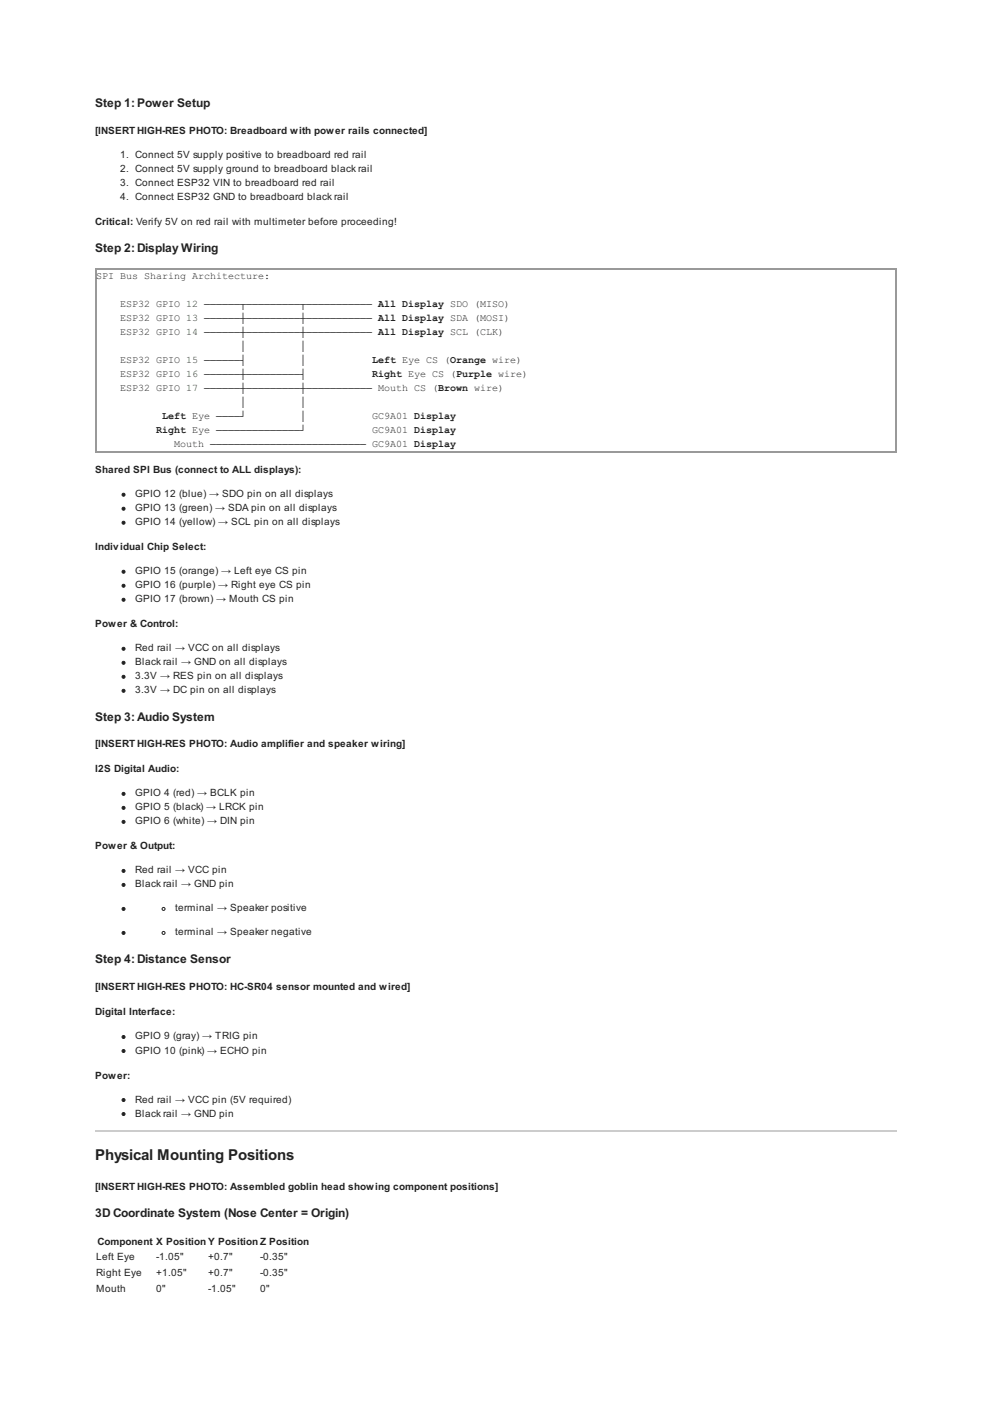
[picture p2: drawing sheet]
<svg xmlns="http://www.w3.org/2000/svg" width="210mm" height="297mm" viewBox="0 0 210 297" stroke-linecap="round" stroke-linejoin="round" font-family="sans-serif">
<defs><g id="words">
<text font-size="3.2" fill="#222" x="20.1" y="245.3">Physical Mounting Positions</text>
<g font-size="2.5" fill="#222">
<text x="20.1" y="22.6">Step 1:Power Setup</text>
<text x="20.1" y="53.3">Step 2:Display Wiring</text>
<text x="20.1" y="152.6">Step 3:Audio System</text>
<text x="20.1" y="203.8">Step 4:Distance Sensor</text>
<text x="20.1" y="257.4">3D Coordinate System (Nose Center = Origin)</text>
</g>
<g font-size="2.1" fill="#222">
<text x="20.1" y="28.4">[INSERT HIGH-RES PHOTO: Breadboard with power rails connected]</text>
<text x="25.4" y="33.4">1. Connect 5V supply positive to breadboard red rail</text>
<text x="25.4" y="36.4">2. Connect 5V supply ground to breadboard black rail</text>
<text x="25.4" y="39.4">3. Connect ESP32 VIN to breadboard red rail</text>
<text x="20.1" y="47.6">Critical: Verify 5V on red rail with multimeter before proceeding!</text>
<text x="25.4" y="42.3">4. Connect ESP32 GND to breadboard black rail</text>
<text x="20.3" y="59.1">SPI Bus Sharing Architecture:</text>
<text x="25.4" y="65">ESP32 GPIO 12 ──────┬─────────┬─────────── All Display SDO (MISO)</text>
<text x="25.4" y="67.9">ESP32 GPIO 13 ──────┼─────────┼─────────── All Display SDA (MOSI)</text>
<text x="25.4" y="70.9">ESP32 GPIO 14 ──────┼─────────┼─────────── All Display SCL (CLK)</text>
<text x="25.4" y="76.8">ESP32 GPIO 15 ──────┤</text>
<text x="50.8" y="73.9">│</text>
<text x="63.5" y="73.9">│</text>
<text x="63.5" y="76.8">│</text>
<text x="78.7" y="76.8">Left Eye CS (Orange wire)</text>
<text x="25.4" y="79.8">ESP32 GPIO 16 ──────┼─────────┤</text>
<text x="25.4" y="82.8">ESP32 GPIO 17 ──────┼─────────┼─────────── Mouth CS (Brown wire)</text>
<text x="78.7" y="79.8">Right Eye CS (Purple wire)</text>
<text x="34.3" y="88.7">Left Eye ────┘</text>
<text x="50.8" y="85.7">│</text>
<text x="63.5" y="85.7">│</text>
<text x="63.5" y="88.7">│</text>
<text x="78.7" y="88.7">GC9A01 Display</text>
<text x="33" y="91.7">Right Eye ──────────────┘</text>
<text x="36.8" y="94.6">Mouth ────────────────────────── GC9A01 Display</text>
<text x="78.7" y="91.7">GC9A01 Display</text>
<text x="20.1" y="100.1">Shared SPI Bus (connect to ALL displays):</text>
<text x="28.6" y="105.2">GPIO 12 (blue) → SDO pin on all displays</text>
<text x="28.6" y="108.2">GPIO 13 (green) → SDA pin on all displays</text>
<text x="28.6" y="111.1">GPIO 14 (yellow) → SCL pin on all displays</text>
<text x="20.1" y="116.4">Individual Chip Select:</text>
<text x="28.6" y="121.5">GPIO 15 (orange) → Left eye CS pin</text>
<text x="28.6" y="124.5">GPIO 16 (purple) → Right eye CS pin</text>
<text x="28.6" y="127.4">GPIO 17 (brown) → Mouth CS pin</text>
<text x="20.1" y="132.7">Power &amp; Control:</text>
<text x="28.6" y="137.8">Red rail → VCC on all displays</text>
<text x="28.6" y="140.8">Black rail → GND on all displays</text>
<text x="28.6" y="143.7">3.3V → RES pin on all displays</text>
<text x="28.6" y="146.7">3.3V → DC pin on all displays</text>
<text x="20.1" y="158.1">[INSERT HIGH-RES PHOTO: Audio amplifier and speaker wiring]</text>
<text x="20.1" y="163.4">I2S Digital Audio:</text>
<text x="28.6" y="168.5">GPIO 4 (red) → BCLK pin</text>
<text x="28.6" y="171.4">GPIO 5 (black) → LRCK pin</text>
<text x="20.1" y="179.7">Power &amp; Output:</text>
<text x="28.6" y="174.4">GPIO 6 (white) → DIN pin</text>
<text x="28.6" y="184.8">Red rail → VCC pin</text>
<text x="28.6" y="187.7">Black rail → GND pin</text>
<text x="37" y="192.8">terminal → Speaker positive</text>
<text x="37" y="197.9">terminal → Speaker negative</text>
<text x="20.1" y="209.5">[INSERT HIGH-RES PHOTO: HC-SR04 sensor mounted and wired]</text>
<text x="20.1" y="214.8">Digital Interface:</text>
<text x="28.6" y="219.9">GPIO 9 (gray) → TRIG pin</text>
<text x="28.6" y="222.9">GPIO 10 (pink) → ECHO pin</text>
<text x="20.1" y="228.2">Power:</text>
<text x="28.6" y="233.3">Red rail → VCC pin (5V required)</text>
<text x="28.6" y="236.2">Black rail → GND pin</text>
<text x="20.1" y="251.7">[INSERT HIGH-RES PHOTO: Assembled goblin head showing component positions]</text>
<text x="20.6" y="263.3">Component X Position Y Position Z Position</text>
<text x="20.3" y="266.5">Left Eye</text>
<text x="20.3" y="269.9">Right Eye</text>
<text x="33" y="266.5">-1.05&quot;</text>
<text x="33" y="269.9">+1.05&quot;</text>
<text x="44" y="266.5">+0.7&quot;</text>
<text x="44" y="269.9">+0.7&quot;</text>
<text x="55" y="266.5">-0.35&quot;</text>
<text x="55" y="269.9">-0.35&quot;</text>
<text x="20.3" y="273.3">Mouth</text>
<text x="33" y="273.3">0&quot;</text>
<text x="44" y="273.3">-1.05&quot;</text>
<text x="55" y="273.3">0&quot;</text>
</g>
</g></defs>
<path d="M20.1 56.8h169.6M20.2 56.7v39M189.5 56.7v39M20.1 95.6h169.6" fill="none" stroke="#999" stroke-width=".21"/>
<path d="M20.1 239.3h169.6" fill="none" stroke="#ccc" stroke-width=".21"/>
<g fill="#222" stroke="#222" stroke-width=".21">
<circle cx="26.1" cy="104.7" r=".32"/>
<circle cx="26.1" cy="107.6" r=".32"/>
<circle cx="26.1" cy="110.6" r=".32"/>
<circle cx="26.1" cy="121" r=".32"/>
<circle cx="26.1" cy="123.9" r=".32"/>
<circle cx="26.1" cy="126.9" r=".32"/>
<circle cx="26.1" cy="137.3" r=".32"/>
<circle cx="26.1" cy="140.2" r=".32"/>
<circle cx="26.1" cy="143.2" r=".32"/>
<circle cx="26.1" cy="146.2" r=".32"/>
<circle cx="26.1" cy="168" r=".32"/>
<circle cx="26.1" cy="170.9" r=".32"/>
<circle cx="26.1" cy="173.9" r=".32"/>
<circle cx="26.1" cy="184.3" r=".32"/>
<circle cx="26.1" cy="187.2" r=".32"/>
<circle cx="26.1" cy="192.3" r=".32"/>
<circle cx="26.1" cy="197.4" r=".32"/>
<circle cx="26.1" cy="219.4" r=".32"/>
<circle cx="26.1" cy="222.4" r=".32"/>
<circle cx="26.1" cy="232.7" r=".32"/>
<circle cx="26.1" cy="235.7" r=".32"/>
</g>
<g fill="none" stroke="#222" stroke-width=".21">
<circle cx="34.6" cy="197.4" r=".32"/>
<circle cx="34.6" cy="192.3" r=".32"/>
</g>
<use href="#words"/>
</svg>
